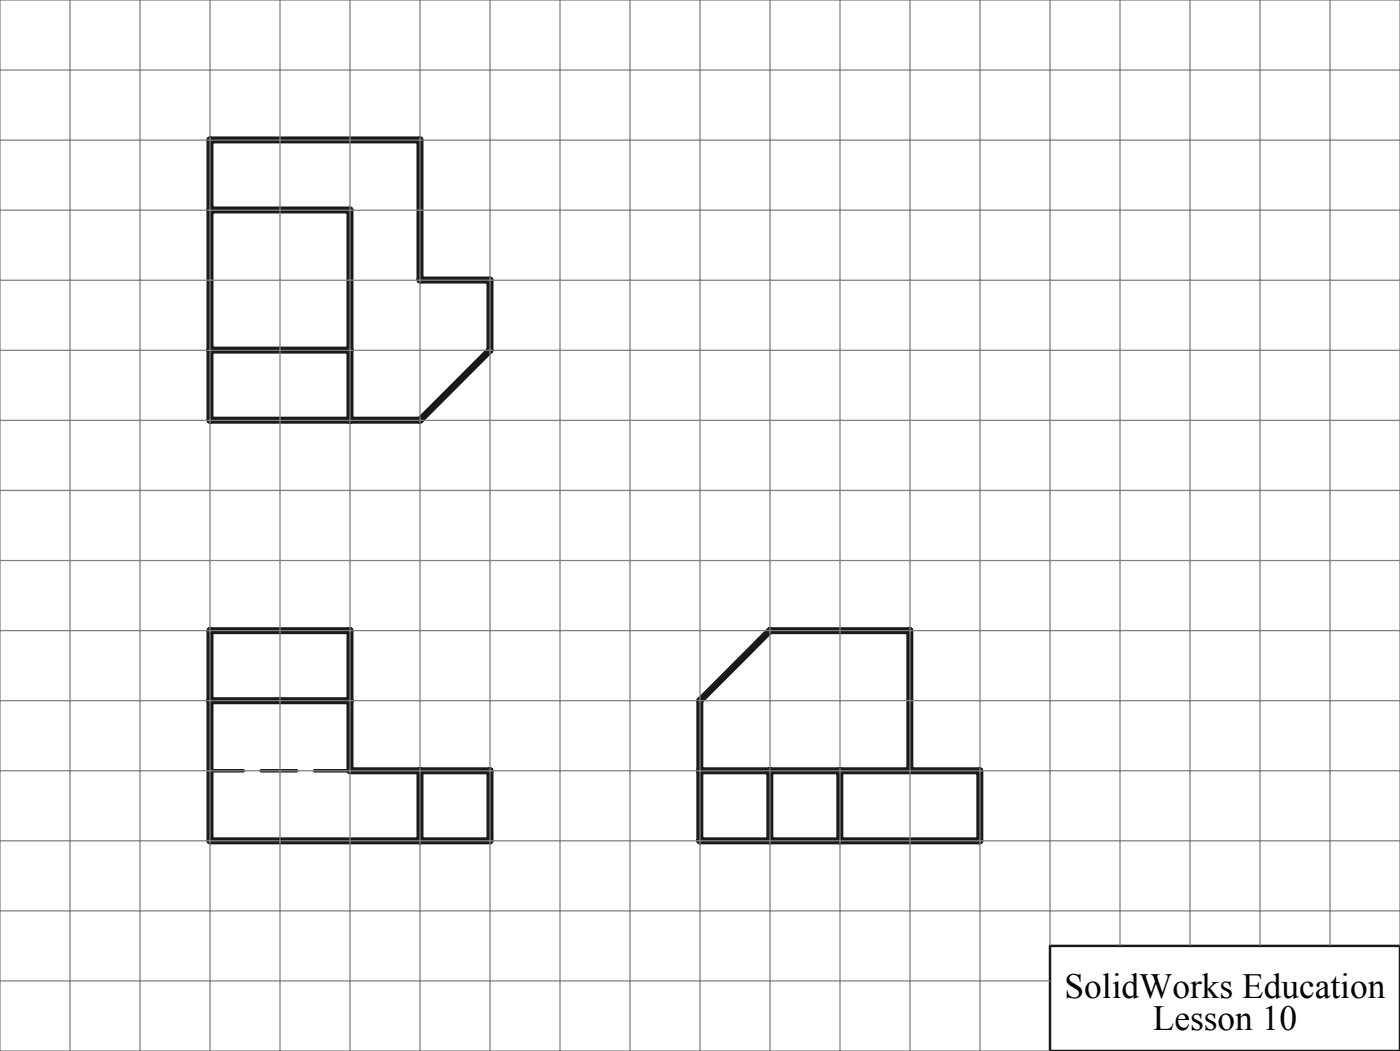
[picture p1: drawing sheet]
<svg xmlns="http://www.w3.org/2000/svg" width="200mm" height="150mm" viewBox="0 0 200 150" stroke-linecap="round" stroke-linejoin="round" font-family="sans-serif">
<defs><g id="words">
<g font-size="5">
<text x="152.1" y="142.4">SolidWorks Education</text>
<text x="164.7" y="147">Lesson 10</text>
</g>
</g></defs>
<path d="M150 135h50v15h-50z" fill="none" stroke="#191924" stroke-width=".35"/>
<path d="M50 110h-20" fill="none" stroke="#191924" stroke-width=".5" stroke-dasharray="5.1 2.5"/>
<path d="M30 20h30v20h10v10l-10 10h-30zM30 30h20v30M30 50h20M30 90h20v20h20v10h-40zM30 100h20M60 110v10M100 110h40v10h-40v-20l10-10h20v20M110 110v10M120 110v10" fill="none" stroke="#191924" stroke-width="1"/>
<g fill="none" stroke="#808080" stroke-width=".18">
<path d="M0 10h200M10 0v150M20 0v150M30 0v150M40 0v150M50 0v150M60 0v150M70 0v150M80 0v150M90 0v150M100 0v150M110 0v150"/>
<path d="M120 0v150M130 0v150M140 0v150M150 0v134.9M160 0v134.9M170 0v134.9M180 0v134.9M190 0v134.9M0 30h200M0 20h200M0 50h200M0 40h200"/>
<path d="M0 70h200M0 60h200M0 90h200M0 80h200M0 110h200M0 100h200M0 130h200M0 120h200M200 134.9v-134.9h-200v150h150M0 140h150"/>
</g>
<use href="#words"/>
</svg>
